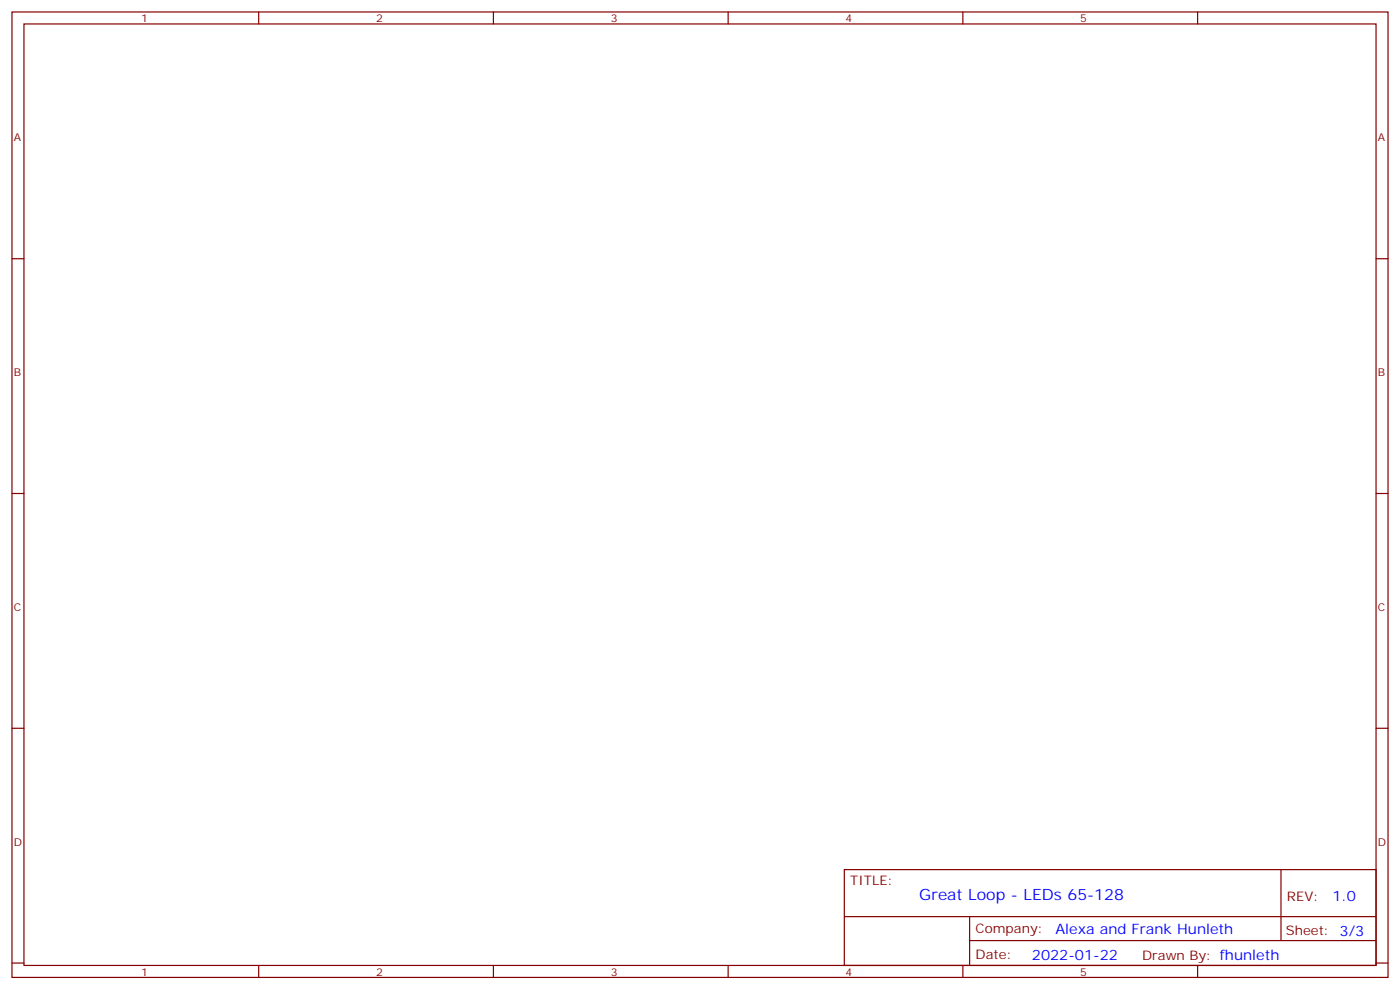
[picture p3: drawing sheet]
<svg xmlns="http://www.w3.org/2000/svg" width="412mm" height="292mm" viewBox="0 0 412 292" stroke-linecap="round" stroke-linejoin="round" font-family="sans-serif">
<defs><g id="words">
<text font-size="4.6" fill="#00f" x="270.8" y="265.1">Great Loop - LEDs 65-128</text>
<g font-size="4.2" fill="#00f">
<text x="392.5" y="265.4">1.0</text>
<text x="310.9" y="274.9">Alexa and Frank Hunleth</text>
<text x="304" y="282.7">2022-01-22</text>
</g>
<g font-size="3.9" fill="#800">
<text x="250.5" y="260.7">TITLE:</text>
<text x="379.1" y="265.4">REV:</text>
<text x="287.4" y="274.9">Company:</text>
<text x="378.7" y="275.5">Sheet: 3/3</text>
<text x="287.4" y="282.6">Date:</text>
<text x="336.4" y="282.7">Drawn By: fhunleth</text>
</g>
<g font-size="3.2" fill="#800">
<text x="41.6" y="6.5">1</text>
<text x="110.8" y="6.5">2</text>
<text x="179.9" y="6.5">3</text>
<text x="249.1" y="6.5">4</text>
<text x="318.2" y="6.5">5</text>
<text x="4.1" y="41.6">A</text>
<text x="405.9" y="41.6">A</text>
<text x="4.1" y="110.8">B</text>
<text x="405.9" y="110.8">B</text>
<text x="4.1" y="179.9">C</text>
<text x="405.9" y="179.9">C</text>
<text x="4.1" y="249.1">D</text>
<text x="405.9" y="249.1">D</text>
<text x="41.6" y="287.3">1</text>
<text x="110.8" y="287.3">2</text>
<text x="179.9" y="287.3">3</text>
<text x="249.1" y="287.3">4</text>
<text x="318.2" y="287.3">5</text>
</g>
</g></defs>
<g fill="none" stroke="#870000" stroke-width=".35">
<path d="M3.5 3.5h405.4v284.4h-405.4zM7.1 7.1h398.2v277.2h-398.2zM76.2 3.5v3.6M145.3 3.5v3.6M214.5 3.5v3.6M283.6 3.5v3.6M352.8 3.5v3.6M3.5 76.2h3.6M405.3 76.2h3.6M3.5 145.3h3.6M405.3 145.3h3.6M3.5 214.5h3.6"/>
<path d="M405.3 214.5h3.6M248.7 256.1h156.6v28.2h-156.6zM377.3 256.1v20.9M248.7 270h156.5M285.6 277h119.6M285.6 270v14.1M3.5 283.6h3.6M76.2 284.3v3.6M145.3 284.3v3.6M214.5 284.3v3.6M283.6 284.3v3.6M352.8 284.3v3.6"/>
<path d="M405.3 283.6h3.6"/>
</g>
<use href="#words"/>
</svg>
